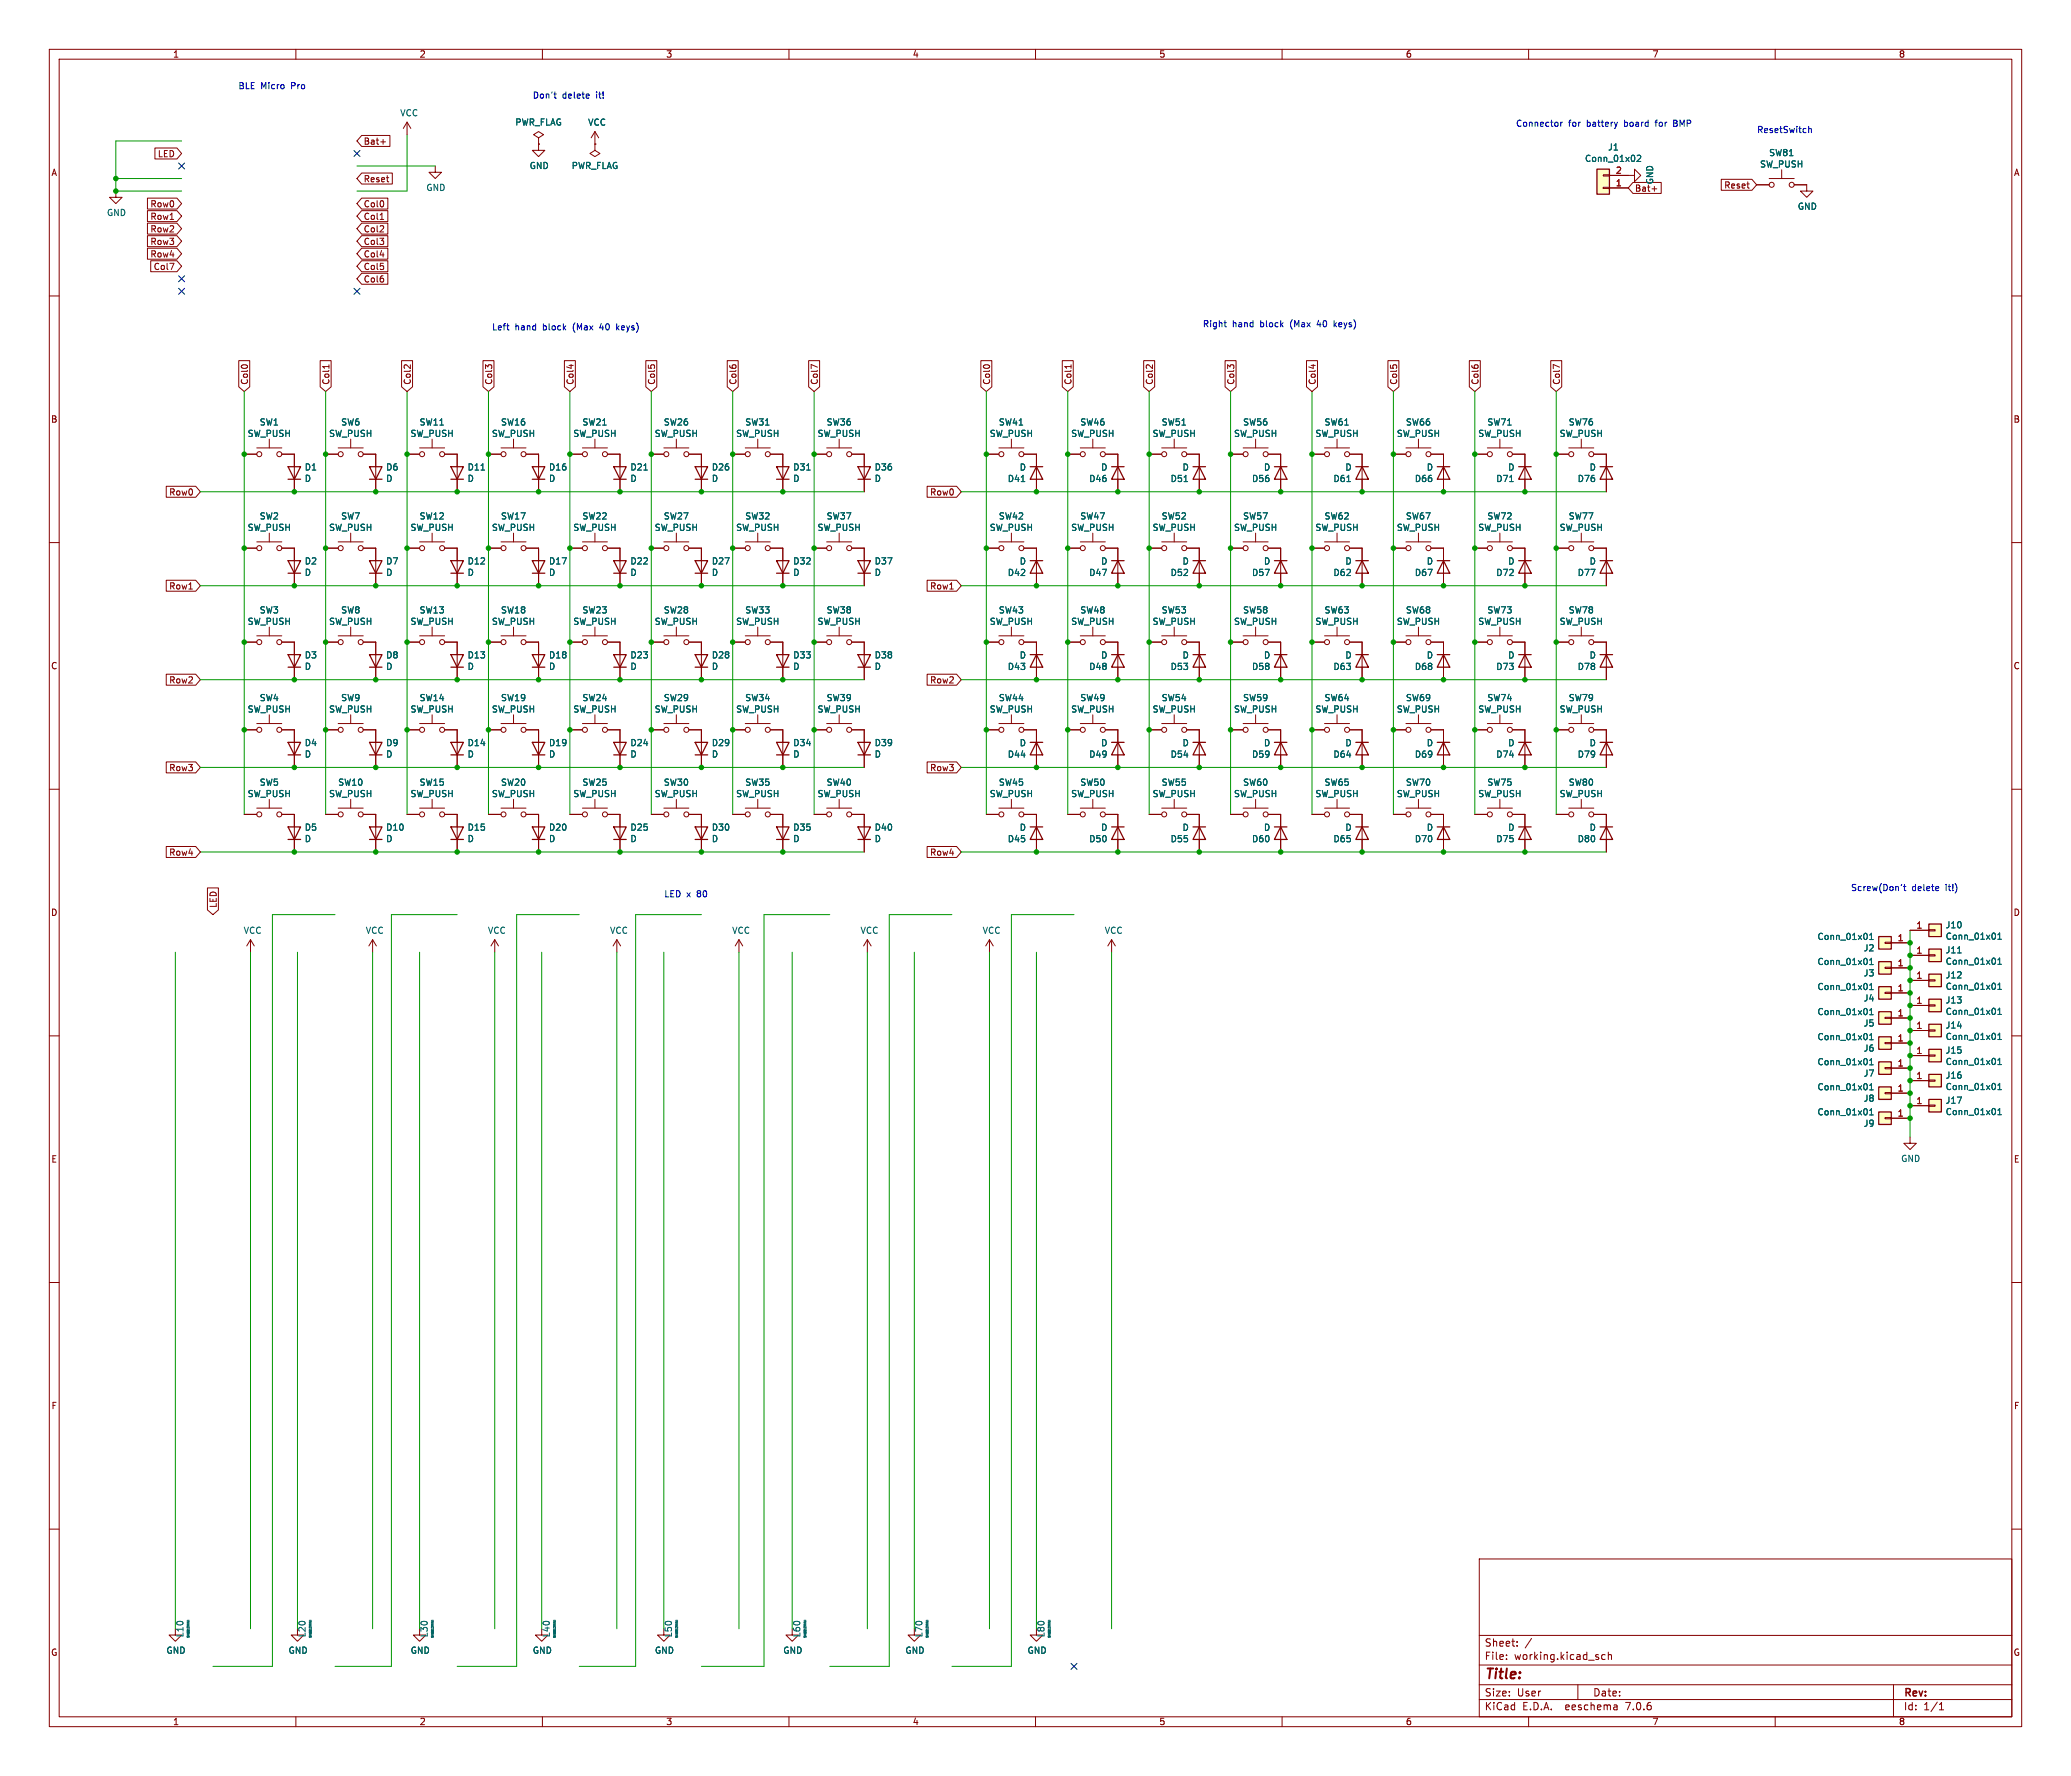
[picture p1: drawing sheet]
<svg xmlns="http://www.w3.org/2000/svg" width="420mm" height="360mm" viewBox="0 0 420 360" stroke-linecap="round" stroke-linejoin="round" font-family="sans-serif">
<defs><g id="words">
<text font-size="2.8" fill="#840000" x="301" y="340.9">Title:</text>
<g font-size="2.1" fill="#840000">
<text x="301" y="334">Sheet:</text>
<text x="301" y="336.7">File:</text>
<text x="307.1" y="336.7">working.kicad_sch</text>
<text x="301" y="346.9">KiCad</text>
<text x="301" y="344.1">Size:</text>
<text x="307.6" y="344.1">User</text>
<text x="308.7" y="346.9">E.D.A.</text>
<text x="317.6" y="346.9">eeschema</text>
<text x="323" y="344.1">Date:</text>
<text x="330" y="346.9">7.0.6</text>
<text x="386" y="344.3">Rev:</text>
<text x="386" y="346.9">Id:</text>
<text x="390.1" y="346.9">1/1</text>
</g>
<g font-size="1.8" fill="#840000">
<text x="35" y="11.9">1</text>
<text x="85" y="11.9">2</text>
<text x="135" y="11.9">3</text>
<text x="185" y="11.9">4</text>
<text x="235" y="11.9">5</text>
<text x="285" y="11.9">6</text>
<text x="335" y="11.9">7</text>
<text x="385" y="11.9">8</text>
<text x="73.7" y="29.5">Bat+</text>
<text x="10.3" y="35.9">A</text>
<text x="31.9" y="32.1">LED</text>
<text x="408.3" y="35.9">A</text>
<text x="73.7" y="37.2">Reset</text>
<text x="331.5" y="39.1">Bat+</text>
<text x="349.6" y="38.4">Reset</text>
<text x="30.4" y="42.2">Row0</text>
<text x="30.4" y="44.8">Row1</text>
<text x="30.4" y="47.3">Row2</text>
<text x="73.7" y="44.8">Col1</text>
<text x="73.7" y="47.3">Col2</text>
<text x="73.7" y="42.2">Col0</text>
<text x="30.4" y="52.4">Row4</text>
<text x="30.4" y="49.9">Row3</text>
<text x="73.7" y="49.9">Col3</text>
<text x="73.7" y="52.4">Col4</text>
<text x="31.1" y="54.9">Col7</text>
<text x="73.7" y="54.9">Col5</text>
<text x="73.7" y="57.5">Col6</text>
<text x="50.5" y="78.1" transform="rotate(-90 50.5 78.1)">Col0</text>
<text x="67" y="78.1" transform="rotate(-90 67 78.1)">Col1</text>
<text x="83.5" y="78.1" transform="rotate(-90 83.5 78.1)">Col2</text>
<text x="100" y="78.1" transform="rotate(-90 100 78.1)">Col3</text>
<text x="116.5" y="78.1" transform="rotate(-90 116.5 78.1)">Col4</text>
<text x="133" y="78.1" transform="rotate(-90 133 78.1)">Col5</text>
<text x="149.5" y="78.1" transform="rotate(-90 149.5 78.1)">Col6</text>
<text x="166.1" y="78.1" transform="rotate(-90 166.1 78.1)">Col7</text>
<text x="201" y="78.1" transform="rotate(-90 201 78.1)">Col0</text>
<text x="217.5" y="78.1" transform="rotate(-90 217.5 78.1)">Col1</text>
<text x="234" y="78.1" transform="rotate(-90 234 78.1)">Col2</text>
<text x="250.5" y="78.1" transform="rotate(-90 250.5 78.1)">Col3</text>
<text x="267" y="78.1" transform="rotate(-90 267 78.1)">Col4</text>
<text x="283.5" y="78.1" transform="rotate(-90 283.5 78.1)">Col5</text>
<text x="300" y="78.1" transform="rotate(-90 300 78.1)">Col6</text>
<text x="316.6" y="78.1" transform="rotate(-90 316.6 78.1)">Col7</text>
<text x="10.3" y="85.9">B</text>
<text x="408.2" y="85.9">B</text>
<text x="34.2" y="100.7">Row0</text>
<text x="188.5" y="100.7">Row0</text>
<text x="34.2" y="119.7">Row1</text>
<text x="188.5" y="119.7">Row1</text>
<text x="10.3" y="135.9">C</text>
<text x="408.2" y="135.9">C</text>
<text x="34.2" y="138.7">Row2</text>
<text x="188.5" y="138.7">Row2</text>
<text x="34.2" y="156.5">Row3</text>
<text x="188.5" y="156.5">Row3</text>
<text x="34.2" y="173.7">Row4</text>
<text x="188.5" y="173.7">Row4</text>
<text x="10.3" y="185.9">D</text>
<text x="44.1" y="184.1" transform="rotate(-90 44.1 184.1)">LED</text>
<text x="408.2" y="185.9">D</text>
<text x="10.3" y="235.9">E</text>
<text x="408.3" y="235.9">E</text>
<text x="10.3" y="285.9">F</text>
<text x="408.3" y="285.9">F</text>
<text x="10.3" y="335.9">G</text>
<text x="408.2" y="335.9">G</text>
<text x="35" y="349.9">1</text>
<text x="85" y="349.9">2</text>
<text x="135" y="349.9">3</text>
<text x="185" y="349.9">4</text>
<text x="235" y="349.9">5</text>
<text x="285" y="349.9">6</text>
<text x="335" y="349.9">7</text>
<text x="385" y="349.9">8</text>
</g>
<g font-size="1.8" fill="#0000c2">
<text x="48.3" y="18.2">BLE</text>
<text x="52.9" y="18.2">Micro</text>
<text x="59.1" y="18.2">Pro</text>
<text x="107.9" y="20.1">Don't</text>
<text x="114" y="20.1">delete</text>
<text x="121" y="20.1">it!</text>
<text x="307.3" y="25.8">Connector</text>
<text x="318.1" y="25.8">for</text>
<text x="321.9" y="25.8">battery</text>
<text x="329.7" y="25.8">board</text>
<text x="336.2" y="25.8">for</text>
<text x="340" y="25.8">BMP</text>
<text x="356.2" y="27.1">ResetSwitch</text>
<text x="99.7" y="67.1">Left</text>
<text x="104.4" y="67.1">hand</text>
<text x="110.2" y="67.1">block</text>
<text x="116.5" y="67.1">(Max</text>
<text x="122.1" y="67.1">40</text>
<text x="125.7" y="67.1">keys)</text>
<text x="243.8" y="66.4">Right</text>
<text x="249.9" y="66.4">hand</text>
<text x="255.7" y="66.4">block</text>
<text x="261.9" y="66.4">(Max</text>
<text x="267.6" y="66.4">40</text>
<text x="271.2" y="66.4">keys)</text>
<text x="134.6" y="182">LED x</text>
<text x="141.4" y="182">80</text>
<text x="375.3" y="180.7">Screw(Don't</text>
<text x="387.7" y="180.7">delete</text>
<text x="394.7" y="180.7">it!)</text>
</g>
<g font-size="1.8" fill="#006464">
<text x="81.1" y="23.8">VCC</text>
<text x="104.4" y="25.7">PWR_FLAG</text>
<text x="119.2" y="25.7">VCC</text>
<text x="107.3" y="34.5">GND</text>
<text x="115.8" y="34.5">PWR_FLAG</text>
<text x="321.3" y="33">Conn_01x02</text>
<text x="326" y="30.7">J1</text>
<text x="356.8" y="34.2">SW_PUSH</text>
<text x="358.7" y="31.9">SW81</text>
<text x="86.4" y="38.9">GND</text>
<text x="335.5" y="37.5" transform="rotate(-90 335.5 37.5)">GND</text>
<text x="21.6" y="44">GND</text>
<text x="364.5" y="42.7">GND</text>
<text x="50.1" y="88.8">SW_PUSH</text>
<text x="52.6" y="86.5">SW1</text>
<text x="66.6" y="88.8">SW_PUSH</text>
<text x="69.1" y="86.5">SW6</text>
<text x="83.1" y="88.8">SW_PUSH</text>
<text x="85" y="86.5">SW11</text>
<text x="99.7" y="88.8">SW_PUSH</text>
<text x="101.5" y="86.5">SW16</text>
<text x="116.2" y="88.8">SW_PUSH</text>
<text x="118" y="86.5">SW21</text>
<text x="132.7" y="88.8">SW_PUSH</text>
<text x="134.5" y="86.5">SW26</text>
<text x="149.2" y="88.8">SW_PUSH</text>
<text x="151" y="86.5">SW31</text>
<text x="165.7" y="88.8">SW_PUSH</text>
<text x="167.5" y="86.5">SW36</text>
<text x="200.6" y="88.8">SW_PUSH</text>
<text x="202.5" y="86.5">SW41</text>
<text x="217.1" y="88.8">SW_PUSH</text>
<text x="219" y="86.5">SW46</text>
<text x="233.6" y="88.8">SW_PUSH</text>
<text x="235.5" y="86.5">SW51</text>
<text x="250.1" y="88.8">SW_PUSH</text>
<text x="252" y="86.5">SW56</text>
<text x="266.7" y="88.8">SW_PUSH</text>
<text x="268.5" y="86.5">SW61</text>
<text x="283.2" y="88.8">SW_PUSH</text>
<text x="285" y="86.5">SW66</text>
<text x="299.7" y="88.8">SW_PUSH</text>
<text x="301.5" y="86.5">SW71</text>
<text x="316.2" y="88.8">SW_PUSH</text>
<text x="318" y="86.5">SW76</text>
<text x="61.7" y="95.6">D1</text>
<text x="78.2" y="95.6">D6</text>
<text x="94.7" y="95.6">D11</text>
<text x="111.2" y="95.6">D16</text>
<text x="127.7" y="95.6">D21</text>
<text x="144.3" y="95.6">D26</text>
<text x="160.8" y="95.6">D31</text>
<text x="177.3" y="95.6">D36</text>
<text x="206.7" y="95.6">D</text>
<text x="223.2" y="95.6">D</text>
<text x="239.7" y="95.6">D</text>
<text x="256.2" y="95.6">D</text>
<text x="272.7" y="95.6">D</text>
<text x="289.2" y="95.6">D</text>
<text x="305.8" y="95.6">D</text>
<text x="322.3" y="95.6">D</text>
<text x="61.7" y="97.9">D</text>
<text x="78.2" y="97.9">D</text>
<text x="94.7" y="97.9">D</text>
<text x="111.2" y="97.9">D</text>
<text x="127.7" y="97.9">D</text>
<text x="144.3" y="97.9">D</text>
<text x="160.8" y="97.9">D</text>
<text x="177.3" y="97.9">D</text>
<text x="204.3" y="97.9">D41</text>
<text x="220.8" y="97.9">D46</text>
<text x="237.3" y="97.9">D51</text>
<text x="253.8" y="97.9">D56</text>
<text x="270.3" y="97.9">D61</text>
<text x="286.8" y="97.9">D66</text>
<text x="303.3" y="97.9">D71</text>
<text x="319.8" y="97.9">D76</text>
<text x="50.1" y="107.8">SW_PUSH</text>
<text x="52.6" y="105.5">SW2</text>
<text x="66.6" y="107.8">SW_PUSH</text>
<text x="69.1" y="105.5">SW7</text>
<text x="83.1" y="107.8">SW_PUSH</text>
<text x="85" y="105.5">SW12</text>
<text x="99.7" y="107.8">SW_PUSH</text>
<text x="101.5" y="105.5">SW17</text>
<text x="116.2" y="107.8">SW_PUSH</text>
<text x="118" y="105.5">SW22</text>
<text x="132.7" y="107.8">SW_PUSH</text>
<text x="134.5" y="105.5">SW27</text>
<text x="149.2" y="107.8">SW_PUSH</text>
<text x="151" y="105.5">SW32</text>
<text x="165.7" y="107.8">SW_PUSH</text>
<text x="167.5" y="105.5">SW37</text>
<text x="200.6" y="107.8">SW_PUSH</text>
<text x="202.5" y="105.5">SW42</text>
<text x="217.1" y="107.8">SW_PUSH</text>
<text x="219" y="105.5">SW47</text>
<text x="233.6" y="107.8">SW_PUSH</text>
<text x="235.5" y="105.5">SW52</text>
<text x="250.1" y="107.8">SW_PUSH</text>
<text x="252" y="105.5">SW57</text>
<text x="266.7" y="107.8">SW_PUSH</text>
<text x="268.5" y="105.5">SW62</text>
<text x="283.2" y="107.8">SW_PUSH</text>
<text x="285" y="105.5">SW67</text>
<text x="299.7" y="107.8">SW_PUSH</text>
<text x="301.5" y="105.5">SW72</text>
<text x="316.2" y="107.8">SW_PUSH</text>
<text x="318" y="105.5">SW77</text>
<text x="61.7" y="114.6">D2</text>
<text x="61.7" y="116.9">D</text>
<text x="78.2" y="114.6">D7</text>
<text x="78.2" y="116.9">D</text>
<text x="94.7" y="114.6">D12</text>
<text x="94.7" y="116.9">D</text>
<text x="111.2" y="114.6">D17</text>
<text x="111.2" y="116.9">D</text>
<text x="127.7" y="114.6">D22</text>
<text x="127.7" y="116.9">D</text>
<text x="144.3" y="114.6">D27</text>
<text x="144.3" y="116.9">D</text>
<text x="160.8" y="114.6">D32</text>
<text x="160.8" y="116.9">D</text>
<text x="177.3" y="114.6">D37</text>
<text x="177.3" y="116.9">D</text>
<text x="204.3" y="117">D42</text>
<text x="206.7" y="114.7">D</text>
<text x="220.8" y="117">D47</text>
<text x="223.2" y="114.7">D</text>
<text x="237.3" y="117">D52</text>
<text x="239.7" y="114.7">D</text>
<text x="253.8" y="117">D57</text>
<text x="256.2" y="114.7">D</text>
<text x="270.3" y="117">D62</text>
<text x="272.7" y="114.7">D</text>
<text x="286.8" y="117">D67</text>
<text x="289.2" y="114.7">D</text>
<text x="303.3" y="117">D72</text>
<text x="305.8" y="114.7">D</text>
<text x="319.8" y="117">D77</text>
<text x="322.3" y="114.7">D</text>
<text x="52.6" y="124.6">SW3</text>
<text x="69.1" y="124.6">SW8</text>
<text x="85" y="124.6">SW13</text>
<text x="101.5" y="124.6">SW18</text>
<text x="118" y="124.6">SW23</text>
<text x="134.5" y="124.6">SW28</text>
<text x="151" y="124.6">SW33</text>
<text x="167.5" y="124.6">SW38</text>
<text x="202.5" y="124.6">SW43</text>
<text x="219" y="124.6">SW48</text>
<text x="235.5" y="124.6">SW53</text>
<text x="252" y="124.6">SW58</text>
<text x="268.5" y="124.6">SW63</text>
<text x="285" y="124.6">SW68</text>
<text x="301.5" y="124.6">SW73</text>
<text x="318" y="124.6">SW78</text>
<text x="50.1" y="126.9">SW_PUSH</text>
<text x="66.6" y="126.9">SW_PUSH</text>
<text x="83.1" y="126.9">SW_PUSH</text>
<text x="99.7" y="126.9">SW_PUSH</text>
<text x="116.2" y="126.9">SW_PUSH</text>
<text x="132.7" y="126.9">SW_PUSH</text>
<text x="149.2" y="126.9">SW_PUSH</text>
<text x="165.7" y="126.9">SW_PUSH</text>
<text x="200.6" y="126.9">SW_PUSH</text>
<text x="217.1" y="126.9">SW_PUSH</text>
<text x="233.6" y="126.9">SW_PUSH</text>
<text x="250.1" y="126.9">SW_PUSH</text>
<text x="266.7" y="126.9">SW_PUSH</text>
<text x="283.2" y="126.9">SW_PUSH</text>
<text x="299.7" y="126.9">SW_PUSH</text>
<text x="316.2" y="126.9">SW_PUSH</text>
<text x="61.7" y="133.7">D3</text>
<text x="61.7" y="136">D</text>
<text x="78.2" y="133.7">D8</text>
<text x="78.2" y="136">D</text>
<text x="94.7" y="133.7">D13</text>
<text x="94.7" y="136">D</text>
<text x="111.2" y="133.7">D18</text>
<text x="111.2" y="136">D</text>
<text x="127.7" y="133.7">D23</text>
<text x="127.7" y="136">D</text>
<text x="144.3" y="133.7">D28</text>
<text x="144.3" y="136">D</text>
<text x="160.8" y="133.7">D33</text>
<text x="160.8" y="136">D</text>
<text x="177.3" y="133.7">D38</text>
<text x="177.3" y="136">D</text>
<text x="204.3" y="136">D43</text>
<text x="206.7" y="133.7">D</text>
<text x="220.8" y="136">D48</text>
<text x="223.2" y="133.7">D</text>
<text x="237.3" y="136">D53</text>
<text x="239.7" y="133.7">D</text>
<text x="253.8" y="136">D58</text>
<text x="256.2" y="133.7">D</text>
<text x="270.3" y="136">D63</text>
<text x="272.7" y="133.7">D</text>
<text x="286.8" y="136">D68</text>
<text x="289.2" y="133.7">D</text>
<text x="303.3" y="136">D73</text>
<text x="305.8" y="133.7">D</text>
<text x="319.8" y="136">D78</text>
<text x="322.3" y="133.7">D</text>
<text x="52.6" y="142.3">SW4</text>
<text x="69.1" y="142.3">SW9</text>
<text x="85" y="142.3">SW14</text>
<text x="101.5" y="142.3">SW19</text>
<text x="118" y="142.3">SW24</text>
<text x="134.5" y="142.3">SW29</text>
<text x="151" y="142.3">SW34</text>
<text x="167.5" y="142.3">SW39</text>
<text x="202.5" y="142.3">SW44</text>
<text x="219" y="142.3">SW49</text>
<text x="235.5" y="142.3">SW54</text>
<text x="252" y="142.3">SW59</text>
<text x="268.5" y="142.3">SW64</text>
<text x="285" y="142.3">SW69</text>
<text x="301.5" y="142.3">SW74</text>
<text x="318" y="142.3">SW79</text>
<text x="50.1" y="144.7">SW_PUSH</text>
<text x="66.6" y="144.7">SW_PUSH</text>
<text x="83.1" y="144.7">SW_PUSH</text>
<text x="99.7" y="144.7">SW_PUSH</text>
<text x="116.2" y="144.7">SW_PUSH</text>
<text x="132.7" y="144.7">SW_PUSH</text>
<text x="149.2" y="144.7">SW_PUSH</text>
<text x="165.7" y="144.7">SW_PUSH</text>
<text x="200.6" y="144.7">SW_PUSH</text>
<text x="217.1" y="144.7">SW_PUSH</text>
<text x="233.6" y="144.7">SW_PUSH</text>
<text x="250.1" y="144.7">SW_PUSH</text>
<text x="266.7" y="144.7">SW_PUSH</text>
<text x="283.2" y="144.7">SW_PUSH</text>
<text x="299.7" y="144.7">SW_PUSH</text>
<text x="316.2" y="144.7">SW_PUSH</text>
<text x="61.7" y="151.5">D4</text>
<text x="61.7" y="153.8">D</text>
<text x="78.2" y="151.5">D9</text>
<text x="78.2" y="153.8">D</text>
<text x="94.7" y="151.5">D14</text>
<text x="94.7" y="153.8">D</text>
<text x="111.2" y="151.5">D19</text>
<text x="111.2" y="153.8">D</text>
<text x="127.7" y="151.5">D24</text>
<text x="127.7" y="153.8">D</text>
<text x="144.3" y="151.5">D29</text>
<text x="144.3" y="153.8">D</text>
<text x="160.8" y="151.5">D34</text>
<text x="160.8" y="153.8">D</text>
<text x="177.3" y="151.5">D39</text>
<text x="177.3" y="153.8">D</text>
<text x="204.3" y="153.8">D44</text>
<text x="206.7" y="151.5">D</text>
<text x="220.8" y="153.8">D49</text>
<text x="223.2" y="151.5">D</text>
<text x="237.3" y="153.8">D54</text>
<text x="239.7" y="151.5">D</text>
<text x="253.8" y="153.8">D59</text>
<text x="256.2" y="151.5">D</text>
<text x="270.3" y="153.8">D64</text>
<text x="272.7" y="151.5">D</text>
<text x="286.8" y="153.8">D69</text>
<text x="289.2" y="151.5">D</text>
<text x="303.3" y="153.8">D74</text>
<text x="305.8" y="151.5">D</text>
<text x="319.8" y="153.8">D79</text>
<text x="322.3" y="151.5">D</text>
<text x="50.1" y="161.8">SW_PUSH</text>
<text x="52.6" y="159.5">SW5</text>
<text x="66.6" y="161.8">SW_PUSH</text>
<text x="68.5" y="159.5">SW10</text>
<text x="83.1" y="161.8">SW_PUSH</text>
<text x="85" y="159.5">SW15</text>
<text x="99.7" y="161.8">SW_PUSH</text>
<text x="101.5" y="159.5">SW20</text>
<text x="116.2" y="161.8">SW_PUSH</text>
<text x="118" y="159.5">SW25</text>
<text x="132.7" y="161.8">SW_PUSH</text>
<text x="134.5" y="159.5">SW30</text>
<text x="149.2" y="161.8">SW_PUSH</text>
<text x="151" y="159.5">SW35</text>
<text x="165.7" y="161.8">SW_PUSH</text>
<text x="167.5" y="159.5">SW40</text>
<text x="200.6" y="161.8">SW_PUSH</text>
<text x="202.5" y="159.5">SW45</text>
<text x="217.1" y="161.8">SW_PUSH</text>
<text x="219" y="159.5">SW50</text>
<text x="233.6" y="161.8">SW_PUSH</text>
<text x="235.5" y="159.5">SW55</text>
<text x="250.1" y="161.8">SW_PUSH</text>
<text x="252" y="159.5">SW60</text>
<text x="266.7" y="161.8">SW_PUSH</text>
<text x="268.5" y="159.5">SW65</text>
<text x="283.2" y="161.8">SW_PUSH</text>
<text x="285" y="159.5">SW70</text>
<text x="299.7" y="161.8">SW_PUSH</text>
<text x="301.5" y="159.5">SW75</text>
<text x="316.2" y="161.8">SW_PUSH</text>
<text x="318" y="159.5">SW80</text>
<text x="61.7" y="168.6">D5</text>
<text x="61.7" y="170.9">D</text>
<text x="78.2" y="168.6">D10</text>
<text x="78.2" y="170.9">D</text>
<text x="94.7" y="168.6">D15</text>
<text x="94.7" y="170.9">D</text>
<text x="111.2" y="168.6">D20</text>
<text x="111.2" y="170.9">D</text>
<text x="127.7" y="168.6">D25</text>
<text x="127.7" y="170.9">D</text>
<text x="144.3" y="168.6">D30</text>
<text x="144.3" y="170.9">D</text>
<text x="160.8" y="168.6">D35</text>
<text x="160.8" y="170.9">D</text>
<text x="177.3" y="168.6">D40</text>
<text x="177.3" y="170.9">D</text>
<text x="204.3" y="170.9">D45</text>
<text x="206.7" y="168.6">D</text>
<text x="220.8" y="170.9">D50</text>
<text x="223.2" y="168.6">D</text>
<text x="237.3" y="170.9">D55</text>
<text x="239.7" y="168.6">D</text>
<text x="253.8" y="170.9">D60</text>
<text x="256.2" y="168.6">D</text>
<text x="270.3" y="170.9">D65</text>
<text x="272.7" y="168.6">D</text>
<text x="286.8" y="170.9">D70</text>
<text x="289.2" y="168.6">D</text>
<text x="303.3" y="170.9">D75</text>
<text x="305.8" y="168.6">D</text>
<text x="319.8" y="170.9">D80</text>
<text x="322.3" y="168.6">D</text>
<text x="49.3" y="189.5">VCC</text>
<text x="74.1" y="189.5">VCC</text>
<text x="98.8" y="189.5">VCC</text>
<text x="123.6" y="189.5">VCC</text>
<text x="148.4" y="189.5">VCC</text>
<text x="174.4" y="189.5">VCC</text>
<text x="199.2" y="189.5">VCC</text>
<text x="223.9" y="189.5">VCC</text>
<text x="368.5" y="190.8">Conn_01x01</text>
<text x="394.5" y="188.4">J10</text>
<text x="394.5" y="190.7">Conn_01x01</text>
<text x="368.5" y="195.8">Conn_01x01</text>
<text x="377.8" y="193.1">J2</text>
<text x="394.5" y="193.5">J11</text>
<text x="394.5" y="195.8">Conn_01x01</text>
<text x="368.5" y="200.9">Conn_01x01</text>
<text x="377.8" y="198.1">J3</text>
<text x="377.8" y="203.2">J4</text>
<text x="394.5" y="198.6">J12</text>
<text x="394.5" y="200.9">Conn_01x01</text>
<text x="394.5" y="203.6">J13</text>
<text x="368.5" y="206">Conn_01x01</text>
<text x="377.8" y="208.3">J5</text>
<text x="394.5" y="208.7">J14</text>
<text x="394.5" y="205.9">Conn_01x01</text>
<text x="368.5" y="211.1">Conn_01x01</text>
<text x="377.8" y="213.4">J6</text>
<text x="394.5" y="213.8">J15</text>
<text x="394.5" y="211">Conn_01x01</text>
<text x="368.5" y="221.2">Conn_01x01</text>
<text x="368.5" y="216.2">Conn_01x01</text>
<text x="377.8" y="218.5">J7</text>
<text x="394.5" y="216.1">Conn_01x01</text>
<text x="394.5" y="218.9">J16</text>
<text x="394.5" y="221.2">Conn_01x01</text>
<text x="368.5" y="226.3">Conn_01x01</text>
<text x="377.8" y="223.5">J8</text>
<text x="394.5" y="224">J17</text>
<text x="394.5" y="226.3">Conn_01x01</text>
<text x="377.8" y="228.6">J9</text>
<text x="385.4" y="235.8">GND</text>
<text x="33.7" y="335.5">GND</text>
<text x="37.4" y="332.1" transform="rotate(-90 37.4 332.1)">L10</text>
<text x="58.4" y="335.5">GND</text>
<text x="62.2" y="332.1" transform="rotate(-90 62.2 332.1)">L20</text>
<text x="83.2" y="335.5">GND</text>
<text x="86.9" y="332.1" transform="rotate(-90 86.9 332.1)">L30</text>
<text x="107.9" y="335.5">GND</text>
<text x="111.7" y="332.1" transform="rotate(-90 111.7 332.1)">L40</text>
<text x="132.7" y="335.5">GND</text>
<text x="136.5" y="332.1" transform="rotate(-90 136.5 332.1)">L50</text>
<text x="158.7" y="335.5">GND</text>
<text x="162.5" y="332.1" transform="rotate(-90 162.5 332.1)">L60</text>
<text x="183.5" y="335.5">GND</text>
<text x="187.3" y="332.1" transform="rotate(-90 187.3 332.1)">L70</text>
<text x="208.3" y="335.5">GND</text>
<text x="212" y="332.1" transform="rotate(-90 212 332.1)">L80</text>
</g>
<g font-size="1.8" fill="#a90000">
<text x="327.6" y="35.3">2</text>
<text x="327.6" y="37.8">1</text>
<text x="384.7" y="190.9">1</text>
<text x="388.5" y="188.3">1</text>
<text x="384.7" y="196">1</text>
<text x="388.5" y="193.4">1</text>
<text x="384.7" y="201">1</text>
<text x="388.5" y="198.5">1</text>
<text x="388.5" y="203.6">1</text>
<text x="384.7" y="206.1">1</text>
<text x="388.5" y="208.7">1</text>
<text x="384.7" y="211.2">1</text>
<text x="388.5" y="213.7">1</text>
<text x="384.7" y="221.4">1</text>
<text x="384.7" y="216.3">1</text>
<text x="388.5" y="218.8">1</text>
<text x="384.7" y="226.4">1</text>
<text x="388.5" y="223.9">1</text>
</g>
<g font-size=".6" fill="#006464">
<text x="38.5" y="332.1" transform="rotate(-90 38.5 332.1)">SK6812MINI</text>
<text x="63.3" y="332.1" transform="rotate(-90 63.3 332.1)">SK6812MINI</text>
<text x="88.1" y="332.1" transform="rotate(-90 88.1 332.1)">SK6812MINI</text>
<text x="112.8" y="332.1" transform="rotate(-90 112.8 332.1)">SK6812MINI</text>
<text x="137.6" y="332.1" transform="rotate(-90 137.6 332.1)">SK6812MINI</text>
<text x="163.6" y="332.1" transform="rotate(-90 163.6 332.1)">SK6812MINI</text>
<text x="188.4" y="332.1" transform="rotate(-90 188.4 332.1)">SK6812MINI</text>
<text x="213.2" y="332.1" transform="rotate(-90 213.2 332.1)">SK6812MINI</text>
</g>
</g></defs>
<g fill="none" stroke="#840000" stroke-width=".2">
<path d="M10 10h400v340h-400zM12 12h396v336h-396zM60 10v2M110 10v2M160 10v2M210 10v2M260 10v2M310 10v2M360 10v2M23.5 38.7v1.3h1.3l-1.3 1.3-1.3-1.3h1.3M31.4 30h4.5l.9 1.1-.9 1.1h-4.5zM73.3 35.1h6.3v2.2h-6.3l-.9-1.1z"/>
<path d="M73.3 27.5h5.8v2.2h-5.8l-.9-1.1zM77.2 28.8h1M82.5 24.8l-.7 1.2M82.5 24.8v2.5M82.5 24.8l.8 1.2M88.3 33.7v1.2h1.2l-1.2 1.3-1.3-1.3h1.3M109.2 29.2v1.3h1.3l-1.3 1.2-1.3-1.2h1.3M109.2 27.9l1-.6-1-.6-1 .6 1 .6v1.3M109.2 29.2h.1M120.6 29.2v1.3l1.1 .6-1.1 .6-1-.6 1-.6M120.6 29.2h.1M120.6 26.7l-.7 1.2"/>
<path d="M120.6 26.7v2.5M120.6 26.7l.8 1.2M325.1 35.4h1.3v.3h-1.3zM325.1 38h1.3v.2h-1.3zM326.4 35.6h5.1v-1.3l1.2 1.3-1.2 1.2v-1.2M326.4 38.1h3.8M331.2 37h5.7v2.2h-5.7l-1-1.1zM335 38.3h1M349.1 36.4h6.2l.9 1.1-.9 1.1h-6.2zM356.2 37.5h2.6M358.8 36.2h5.1M361.3 34.4v1.8"/>
<path d="M363.9 37.5h2.5v1.2h1.3l-1.3 1.3-1.3-1.3h1.3M10 60h2M29.9 50.3h6l.9 1.1-.9 1.1h-6zM29.9 40.2h6l.9 1.1-.9 1.1h-6zM29.9 42.7h6l.9 1.1-.9 1.1h-6zM29.9 45.2h6l.9 1.2-.9 1.1h-6zM29.9 47.8h6l.9 1.1-.9 1.1h-6zM30.6 52.9h5.3l.9 1.1-.9 1.1h-5.3zM34.4 53.4h.9l-.6 1.2M34.5 44.5h.7M73.3 42.7h5.4v2.2h-5.4l-.9-1.1zM73.3 52.9h5.4v2.2h-5.4l-.9-1.1z"/>
<path d="M73.3 47.8h5.4v2.2h-5.4l-.9-1.1zM73.3 55.4h5.4v2.2h-5.4l-.9-1.1zM73.3 45.2h5.4v2.3h-5.4l-.9-1.1zM73.3 50.3h5.4v2.2h-5.4l-.9-1.1zM73.3 40.2h5.4v2.2h-5.4l-.9-1.1zM77.1 44.5h.7M77.1 51.7h.8M408 60h2M48.4 73.1h2.2v5.3l-1.1 1-1.1-1zM64.9 73.1h2.3v5.3l-1.2 1-1.1-1zM66.7 74v.7M81.4 73.1h2.3v5.3l-1.2 1-1.1-1z"/>
<path d="M97.9 73.1h2.3v5.3l-1.1 1-1.2-1zM114.5 73.1h2.2v5.3l-1.1 1-1.1-1zM115.8 73.9v.8M131 73.1h2.2v5.3l-1.1 1-1.1-1zM147.5 73.1h2.2v5.3l-1.1 1-1.1-1zM164 73.1h2.2v5.3l-1.1 1-1.1-1zM165.8 74.4l-1.3-.5v.8M198.9 73.1h2.2v5.3l-1.1 1-1.1-1zM215.4 73.1h2.2v5.3l-1.1 1-1.1-1zM217.2 74v.7M231.9 73.1h2.3v5.3l-1.2 1-1.1-1zM248.4 73.1h2.3v5.3l-1.1 1-1.2-1z"/>
<path d="M265 73.1h2.2v5.3l-1.1 1-1.1-1zM266.3 73.9v.8M281.5 73.1h2.2v5.3l-1.1 1-1.1-1zM298 73.1h2.2v5.3l-1.1 1-1.1-1zM314.5 73.1h2.2v5.3l-1.1 1-1.1-1zM316.3 74.4l-1.3-.5v.8M33.7 98.6h6l.9 1.1-.9 1.1h-6zM49.5 92.1h2.6M52.1 90.8h5M54.6 89v1.8M57.1 92.1h2.6v7.6M66 92.1h2.6"/>
<path d="M68.6 90.8h5.1M71.1 89v1.8M73.7 92.1h2.5v7.6M82.5 92.1h2.6M85.1 90.8h5.1M87.6 89v1.8M90.2 92.1h2.5v7.6M99.1 92.1h2.5M101.6 90.8h5.1M104.1 89v1.8M106.7 92.1h2.5v7.6M115.6 92.1h2.5"/>
<path d="M118.1 90.8h5.1M120.6 89v1.8M123.2 92.1h2.5v7.6M132.1 92.1h2.5M134.6 90.8h5.1M137.2 89v1.8M139.7 92.1h2.5v7.6M148.6 92.1h2.5M151.1 90.8h5.1M153.7 89v1.8M156.2 92.1h2.5v7.6M165.1 92.1h2.5"/>
<path d="M167.6 90.8h5.1M170.2 89v1.8M172.7 92.1h2.6v7.6M188 98.6h6l.9 1.1-.9 1.1h-6zM200 92.1h2.6M202.6 90.8h5M205.1 89v1.8M207.6 92.1h2.6v7.6M216.5 92.1h2.6M219.1 90.8h5.1M221.6 89v1.8M224.2 92.1h2.5v7.6"/>
<path d="M233 92.1h2.6M235.6 90.8h5.1M238.1 89v1.8M240.7 92.1h2.5v7.6M249.6 92.1h2.5M252.1 90.8h5.1M254.6 89v1.8M257.2 92.1h2.5v7.6M266.1 92.1h2.5M268.6 90.8h5.1M271.1 89v1.8M273.7 92.1h2.5v7.6"/>
<path d="M282.6 92.1h2.5M285.1 90.8h5.1M287.7 89v1.8M290.2 92.1h2.5v7.6M299.1 92.1h2.5M301.6 90.8h5.1M304.2 89v1.8M306.7 92.1h2.5v7.6M315.6 92.1h2.5M318.1 90.8h5.1M320.7 89v1.8M323.2 92.1h2.6v7.6"/>
<path d="M10 110h2M33.7 117.6h6l.9 1.1-.9 1.2h-6zM38.3 119.4h.7M49.5 111.1h2.6M52.1 109.9h5M54.6 108.1v1.8M57.1 111.1h2.6v7.6M66 111.1h2.6M68.6 109.9h5.1M71.1 108.1v1.8M73.7 111.1h2.5v7.6M82.5 111.1h2.6"/>
<path d="M85.1 109.9h5.1M87.6 108.1v1.8M90.2 111.1h2.5v7.6M99.1 111.1h2.5M101.6 109.9h5.1M104.1 108.1v1.8M106.7 111.1h2.5v7.6M115.6 111.1h2.5M118.1 109.9h5.1M120.6 108.1v1.8M123.2 111.1h2.5v7.6M132.1 111.1h2.5"/>
<path d="M134.6 109.9h5.1M137.2 108.1v1.8M139.7 111.1h2.5v7.6M148.6 111.1h2.5M151.1 109.9h5.1M153.7 108.1v1.8M156.2 111.1h2.5v7.6M165.1 111.1h2.5M167.6 109.9h5.1M170.2 108.1v1.8M172.7 111.1h2.6v7.6M188 117.6h6l.9 1.1-.9 1.2h-6z"/>
<path d="M192.6 119.4h.7M200 111.1h2.6M202.6 109.9h5M205.1 108.1v1.8M207.6 111.1h2.6v7.6M216.5 111.1h2.6M219.1 109.9h5.1M221.6 108.1v1.8M224.2 111.1h2.5v7.6M233 111.1h2.6M235.6 109.9h5.1M238.1 108.1v1.8"/>
<path d="M240.7 111.1h2.5v7.6M249.6 111.1h2.5M252.1 109.9h5.1M254.6 108.1v1.8M257.2 111.1h2.5v7.6M266.1 111.1h2.5M268.6 109.9h5.1M271.1 108.1v1.8M273.7 111.1h2.5v7.6M282.6 111.1h2.5M285.1 109.9h5.1M287.7 108.1v1.8"/>
<path d="M290.2 111.1h2.5v7.6M299.1 111.1h2.5M301.6 109.9h5.1M304.2 108.1v1.8M306.7 111.1h2.5v7.6M315.6 111.1h2.5M318.1 109.9h5.1M320.7 108.1v1.8M323.2 111.1h2.6v7.6M408 110h2M33.7 136.7h6l.9 1.1-.9 1.1h-6zM49.5 130.2h2.6"/>
<path d="M52.1 128.9h5M54.6 127.1v1.8M57.1 130.2h2.6v7.6M66 130.2h2.6M68.6 128.9h5.1M71.1 127.1v1.8M73.7 130.2h2.5v7.6M82.5 130.2h2.6M85.1 128.9h5.1M87.6 127.1v1.8M90.2 130.2h2.5v7.6M99.1 130.2h2.5"/>
<path d="M101.6 128.9h5.1M104.1 127.1v1.8M106.7 130.2h2.5v7.6M115.6 130.2h2.5M118.1 128.9h5.1M120.6 127.1v1.8M123.2 130.2h2.5v7.6M132.1 130.2h2.5M134.6 128.9h5.1M137.2 127.1v1.8M139.7 130.2h2.5v7.6M148.6 130.2h2.5"/>
<path d="M151.1 128.9h5.1M153.7 127.1v1.8M156.2 130.2h2.5v7.6M165.1 130.2h2.5M167.6 128.9h5.1M170.2 127.1v1.8M172.7 130.2h2.6v7.6M188 136.7h6l.9 1.1-.9 1.1h-6zM200 130.2h2.6M202.6 128.9h5M205.1 127.1v1.8M207.6 130.2h2.6v7.6"/>
<path d="M216.5 130.2h2.6M219.1 128.9h5.1M221.6 127.1v1.8M224.2 130.2h2.5v7.6M233 130.2h2.6M235.6 128.9h5.1M238.1 127.1v1.8M240.7 130.2h2.5v7.6M249.6 130.2h2.5M252.1 128.9h5.1M254.6 127.1v1.8M257.2 130.2h2.5v7.6"/>
<path d="M266.1 130.2h2.5M268.6 128.9h5.1M271.1 127.1v1.8M273.7 130.2h2.5v7.6M282.6 130.2h2.5M285.1 128.9h5.1M287.7 127.1v1.8M290.2 130.2h2.5v7.6M299.1 130.2h2.5M301.6 128.9h5.1M304.2 127.1v1.8M306.7 130.2h2.5v7.6"/>
<path d="M315.6 130.2h2.5M318.1 128.9h5.1M320.7 127.1v1.8M323.2 130.2h2.6v7.6M10 160h2M33.7 154.5h6l.9 1.1-.9 1.1h-6zM49.5 148h2.6M52.1 146.7h5M54.6 144.9v1.8M57.1 148h2.6v7.6M66 148h2.6M68.6 146.7h5.1"/>
<path d="M71.1 144.9v1.8M73.7 148h2.5v7.6M82.5 148h2.6M85.1 146.7h5.1M87.6 144.9v1.8M90.2 148h2.5v7.6M99.1 148h2.5M101.6 146.7h5.1M104.1 144.9v1.8M106.7 148h2.5v7.6M115.6 148h2.5M118.1 146.7h5.1"/>
<path d="M120.6 144.9v1.8M123.2 148h2.5v7.6M132.1 148h2.5M134.6 146.7h5.1M137.2 144.9v1.8M139.7 148h2.5v7.6M148.6 148h2.5M151.1 146.7h5.1M153.7 144.9v1.8M156.2 148h2.5v7.6M165.1 148h2.5M167.6 146.7h5.1"/>
<path d="M170.2 144.9v1.8M172.7 148h2.6v7.6M188 154.5h6l.9 1.1-.9 1.1h-6zM200 148h2.6M202.6 146.7h5M205.1 144.9v1.8M207.6 148h2.6v7.6M216.5 148h2.6M219.1 146.7h5.1M221.6 144.9v1.8M224.2 148h2.5v7.6M233 148h2.6"/>
<path d="M235.6 146.7h5.1M238.1 144.9v1.8M240.7 148h2.5v7.6M249.6 148h2.5M252.1 146.7h5.1M254.6 144.9v1.8M257.2 148h2.5v7.6M266.1 148h2.5M268.6 146.7h5.1M271.1 144.9v1.8M273.7 148h2.5v7.6M282.6 148h2.5"/>
<path d="M285.1 146.7h5.1M287.7 144.9v1.8M290.2 148h2.5v7.6M299.1 148h2.5M301.6 146.7h5.1M304.2 144.9v1.8M306.7 148h2.5v7.6M315.6 148h2.5M318.1 146.7h5.1M320.7 144.9v1.8M323.2 148h2.6v7.6M408 160h2"/>
<path d="M33.7 171.6h6l.9 1.1-.9 1.1h-6zM49.5 165.1h2.6M52.1 163.8h5M54.6 162.1v1.7M57.1 165.1h2.6v7.6M66 165.1h2.6M68.6 163.8h5.1M71.1 162.1v1.7M73.7 165.1h2.5v7.6M82.5 165.1h2.6M85.1 163.8h5.1M87.6 162.1v1.7"/>
<path d="M90.2 165.1h2.5v7.6M99.1 165.1h2.5M101.6 163.8h5.1M104.1 162.1v1.7M106.7 165.1h2.5v7.6M115.6 165.1h2.5M118.1 163.8h5.1M120.6 162.1v1.7M123.2 165.1h2.5v7.6M132.1 165.1h2.5M134.6 163.8h5.1M137.2 162.1v1.7"/>
<path d="M139.7 165.1h2.5v7.6M148.6 165.1h2.5M151.1 163.8h5.1M153.7 162.1v1.7M156.2 165.1h2.5v7.6M165.1 165.1h2.5M167.6 163.8h5.1M170.2 162.1v1.7M172.7 165.1h2.6v7.6M188 171.6h6l.9 1.1-.9 1.1h-6zM200 165.1h2.6M202.6 163.8h5"/>
<path d="M205.1 162.1v1.7M207.6 165.1h2.6v7.6M216.5 165.1h2.6M219.1 163.8h5.1M221.6 162.1v1.7M224.2 165.1h2.5v7.6M233 165.1h2.6M235.6 163.8h5.1M238.1 162.1v1.7M240.7 165.1h2.5v7.6M249.6 165.1h2.5M252.1 163.8h5.1"/>
<path d="M254.6 162.1v1.7M257.2 165.1h2.5v7.6M266.1 165.1h2.5M268.6 163.8h5.1M271.1 162.1v1.7M273.7 165.1h2.5v7.6M282.6 165.1h2.5M285.1 163.8h5.1M287.7 162.1v1.7M290.2 165.1h2.5v7.6M299.1 165.1h2.5M301.6 163.8h5.1"/>
<path d="M304.2 162.1v1.7M306.7 165.1h2.5v7.6M315.6 165.1h2.5M318.1 163.8h5.1M320.7 162.1v1.7M323.2 165.1h2.6v7.6M42.1 180h2.2v4.5l-1.1 .9-1.1-.9zM50.8 190.5l-.8 1.3M50.8 190.5v2.5M50.8 190.5l.8 1.3M75.6 190.5l-.8 1.3M75.6 190.5v2.5"/>
<path d="M75.6 190.5l.7 1.3M100.3 190.5l-.7 1.3M100.3 190.5v2.5M100.3 190.5l.8 1.3M125.1 190.5l-.8 1.3M125.1 190.5v2.5M125.1 190.5l.8 1.3M149.9 190.5l-.8 1.3M149.9 190.5v2.5M149.9 190.5l.7 1.3M175.9 190.5l-.8 1.3M175.9 190.5v2.5"/>
<path d="M175.9 190.5l.8 1.3M200.7 190.5l-.8 1.3M200.7 190.5v2.5M200.7 190.5l.7 1.3M225.4 190.5l-.7 1.3M225.4 190.5v2.5M225.4 190.5l.8 1.3M382.3 196.1h1.2v.2h-1.2zM382.3 191h1.2v.3h-1.2zM383.5 196.2h3.8M383.5 191.1h3.8M387.3 188.6h3.9"/>
<path d="M387.3 193.7h3.9M387.3 198.8h3.9M391.2 188.5h1.2v.2h-1.2zM391.2 193.5h1.2v.3h-1.2zM391.2 198.6h1.2v.3h-1.2zM10 210h2M382.3 206.2h1.2v.3h-1.2zM382.3 201.2h1.2v.2h-1.2zM382.3 211.3h1.2v.3h-1.2zM382.3 216.4h1.2v.3h-1.2zM383.5 206.4h3.8M383.5 201.3h3.8"/>
<path d="M383.5 211.5h3.8M383.5 216.5h3.8M387.3 214h3.9M387.3 208.9h3.9M387.3 203.8h3.9M387.3 219.1h3.9M391.2 213.9h1.2v.2h-1.2zM391.2 208.8h1.2v.2h-1.2zM391.2 203.7h1.2v.3h-1.2zM391.2 218.9h1.2v.3h-1.2zM408 210h2M382.3 221.5h1.2v.2h-1.2z"/>
<path d="M382.3 226.6h1.2v.2h-1.2zM383.5 221.6h3.8M383.5 226.7h3.8M387.3 230.5v1.3h1.3l-1.3 1.2-1.2-1.2h1.2M387.3 224.2h3.9M391.2 224h1.2v.3h-1.2zM10 260h2M408 260h2M10 310h2M300 316h108v32h-108zM408 310h2M35.6 330.2v1.3h1.2l-1.2 1.2-1.3-1.2h1.3"/>
<path d="M60.3 330.2v1.3h1.3l-1.3 1.2-1.2-1.2h1.2M85.1 330.2v1.3h1.3l-1.3 1.2-1.3-1.2h1.3M109.9 330.2v1.3h1.2l-1.2 1.2-1.3-1.2h1.3M134.6 330.2v1.3h1.3l-1.3 1.2-1.3-1.2h1.3M160.7 330.2v1.3h1.2l-1.2 1.2-1.3-1.2h1.3M185.4 330.2v1.3h1.3l-1.3 1.2-1.3-1.2h1.3M210.2 330.2v1.3h1.3l-1.3 1.2-1.3-1.2h1.3M300 337.5h108M300 331.5h108M305.5 336.3v.1M305.5 335.5v.1M307.7 333.6v.1"/>
<path d="M307.7 332.8v.1M310.6 332.2l-1.3 1.9M325.5 335.5l-.4-.1-.3 .3 .1 .7h.6M326.2 335.6l.2-.2 .3 .1 .1 .9M326.2 334.9v1.5M60 348v2M110 348v2M160 348v2M210 348v2M260 348v2M300 344.5h108M300 341.5h108"/>
<path d="M310 348v2M320 341.5v3M327.9 345.7v.9M327.9 346.6h-.1M327.9 346l-.1 .1M360 348v2M384 341.5v6.5M393.3 346.6h.9M393.3 345.6l.4-.5v1.5"/>
<circle cx="359.3" cy="37.5" r=".51"/>
<circle cx="363.3" cy="37.5" r=".51"/>
<circle cx="52.6" cy="92.1" r=".51"/>
<circle cx="56.6" cy="92.1" r=".51"/>
<circle cx="69.1" cy="92.1" r=".51"/>
<circle cx="73.2" cy="92.1" r=".51"/>
<circle cx="85.6" cy="92.1" r=".51"/>
<circle cx="89.7" cy="92.1" r=".51"/>
<circle cx="102.1" cy="92.1" r=".51"/>
<circle cx="106.2" cy="92.1" r=".51"/>
<circle cx="118.6" cy="92.1" r=".51"/>
<circle cx="122.7" cy="92.1" r=".51"/>
<circle cx="135.1" cy="92.1" r=".51"/>
<circle cx="139.2" cy="92.1" r=".51"/>
<circle cx="151.6" cy="92.1" r=".51"/>
<circle cx="155.7" cy="92.1" r=".51"/>
<circle cx="168.1" cy="92.1" r=".51"/>
<circle cx="172.2" cy="92.1" r=".51"/>
<circle cx="203.1" cy="92.1" r=".51"/>
<circle cx="207.1" cy="92.1" r=".51"/>
<circle cx="219.6" cy="92.1" r=".51"/>
<circle cx="223.6" cy="92.1" r=".51"/>
<circle cx="236.1" cy="92.1" r=".51"/>
<circle cx="240.2" cy="92.1" r=".51"/>
<circle cx="252.6" cy="92.1" r=".51"/>
<circle cx="256.7" cy="92.1" r=".51"/>
<circle cx="269.1" cy="92.1" r=".51"/>
<circle cx="273.2" cy="92.1" r=".51"/>
<circle cx="285.6" cy="92.1" r=".51"/>
<circle cx="289.7" cy="92.1" r=".51"/>
<circle cx="302.1" cy="92.1" r=".51"/>
<circle cx="306.2" cy="92.1" r=".51"/>
<circle cx="318.6" cy="92.1" r=".51"/>
<circle cx="322.7" cy="92.1" r=".51"/>
<circle cx="52.6" cy="111.1" r=".51"/>
<circle cx="56.6" cy="111.1" r=".51"/>
<circle cx="69.1" cy="111.1" r=".51"/>
<circle cx="73.2" cy="111.1" r=".51"/>
<circle cx="85.6" cy="111.1" r=".51"/>
<circle cx="89.7" cy="111.1" r=".51"/>
<circle cx="102.1" cy="111.1" r=".51"/>
<circle cx="106.2" cy="111.1" r=".51"/>
<circle cx="118.6" cy="111.1" r=".51"/>
<circle cx="122.7" cy="111.1" r=".51"/>
<circle cx="135.1" cy="111.1" r=".51"/>
<circle cx="139.2" cy="111.1" r=".51"/>
<circle cx="151.6" cy="111.1" r=".51"/>
<circle cx="155.7" cy="111.1" r=".51"/>
<circle cx="168.1" cy="111.1" r=".51"/>
<circle cx="172.2" cy="111.1" r=".51"/>
<circle cx="203.1" cy="111.1" r=".51"/>
<circle cx="207.1" cy="111.1" r=".51"/>
<circle cx="219.6" cy="111.1" r=".51"/>
<circle cx="223.6" cy="111.1" r=".51"/>
<circle cx="236.1" cy="111.1" r=".51"/>
<circle cx="240.2" cy="111.1" r=".51"/>
<circle cx="252.6" cy="111.1" r=".51"/>
<circle cx="256.7" cy="111.1" r=".51"/>
<circle cx="269.1" cy="111.1" r=".51"/>
<circle cx="273.2" cy="111.1" r=".51"/>
<circle cx="285.6" cy="111.1" r=".51"/>
<circle cx="289.7" cy="111.1" r=".51"/>
<circle cx="302.1" cy="111.1" r=".51"/>
<circle cx="306.2" cy="111.1" r=".51"/>
<circle cx="318.6" cy="111.1" r=".51"/>
<circle cx="322.7" cy="111.1" r=".51"/>
<circle cx="52.6" cy="130.2" r=".51"/>
<circle cx="56.6" cy="130.2" r=".51"/>
<circle cx="69.1" cy="130.2" r=".51"/>
<circle cx="73.2" cy="130.2" r=".51"/>
<circle cx="85.6" cy="130.2" r=".51"/>
<circle cx="89.7" cy="130.2" r=".51"/>
<circle cx="102.1" cy="130.2" r=".51"/>
<circle cx="106.2" cy="130.2" r=".51"/>
<circle cx="118.6" cy="130.2" r=".51"/>
<circle cx="122.7" cy="130.2" r=".51"/>
<circle cx="135.1" cy="130.2" r=".51"/>
<circle cx="139.2" cy="130.2" r=".51"/>
<circle cx="151.6" cy="130.2" r=".51"/>
<circle cx="155.7" cy="130.2" r=".51"/>
<circle cx="168.1" cy="130.2" r=".51"/>
<circle cx="172.2" cy="130.2" r=".51"/>
<circle cx="203.1" cy="130.2" r=".51"/>
<circle cx="207.1" cy="130.2" r=".51"/>
<circle cx="219.6" cy="130.2" r=".51"/>
<circle cx="223.6" cy="130.2" r=".51"/>
<circle cx="236.1" cy="130.2" r=".51"/>
<circle cx="240.2" cy="130.2" r=".51"/>
<circle cx="252.6" cy="130.2" r=".51"/>
<circle cx="256.7" cy="130.2" r=".51"/>
<circle cx="269.1" cy="130.2" r=".51"/>
<circle cx="273.2" cy="130.2" r=".51"/>
<circle cx="285.6" cy="130.2" r=".51"/>
<circle cx="289.7" cy="130.2" r=".51"/>
<circle cx="302.1" cy="130.2" r=".51"/>
<circle cx="306.2" cy="130.2" r=".51"/>
<circle cx="318.6" cy="130.2" r=".51"/>
<circle cx="322.7" cy="130.2" r=".51"/>
<circle cx="52.6" cy="148" r=".51"/>
<circle cx="56.6" cy="148" r=".51"/>
<circle cx="69.1" cy="148" r=".51"/>
<circle cx="73.2" cy="148" r=".51"/>
<circle cx="85.6" cy="148" r=".51"/>
<circle cx="89.7" cy="148" r=".51"/>
<circle cx="102.1" cy="148" r=".51"/>
<circle cx="106.2" cy="148" r=".51"/>
<circle cx="118.6" cy="148" r=".51"/>
<circle cx="122.7" cy="148" r=".51"/>
<circle cx="135.1" cy="148" r=".51"/>
<circle cx="139.2" cy="148" r=".51"/>
<circle cx="151.6" cy="148" r=".51"/>
<circle cx="155.7" cy="148" r=".51"/>
<circle cx="168.1" cy="148" r=".51"/>
<circle cx="172.2" cy="148" r=".51"/>
<circle cx="203.1" cy="148" r=".51"/>
<circle cx="207.1" cy="148" r=".51"/>
<circle cx="219.6" cy="148" r=".51"/>
<circle cx="223.6" cy="148" r=".51"/>
<circle cx="236.1" cy="148" r=".51"/>
<circle cx="240.2" cy="148" r=".51"/>
<circle cx="252.6" cy="148" r=".51"/>
<circle cx="256.7" cy="148" r=".51"/>
<circle cx="269.1" cy="148" r=".51"/>
<circle cx="273.2" cy="148" r=".51"/>
<circle cx="285.6" cy="148" r=".51"/>
<circle cx="289.7" cy="148" r=".51"/>
<circle cx="302.1" cy="148" r=".51"/>
<circle cx="306.2" cy="148" r=".51"/>
<circle cx="318.6" cy="148" r=".51"/>
<circle cx="322.7" cy="148" r=".51"/>
<circle cx="52.6" cy="165.1" r=".51"/>
<circle cx="56.6" cy="165.1" r=".51"/>
<circle cx="69.1" cy="165.1" r=".51"/>
<circle cx="73.2" cy="165.1" r=".51"/>
<circle cx="85.6" cy="165.1" r=".51"/>
<circle cx="89.7" cy="165.1" r=".51"/>
<circle cx="102.1" cy="165.1" r=".51"/>
<circle cx="106.2" cy="165.1" r=".51"/>
<circle cx="118.6" cy="165.1" r=".51"/>
<circle cx="122.7" cy="165.1" r=".51"/>
<circle cx="135.1" cy="165.1" r=".51"/>
<circle cx="139.2" cy="165.1" r=".51"/>
<circle cx="151.6" cy="165.1" r=".51"/>
<circle cx="155.7" cy="165.1" r=".51"/>
<circle cx="168.1" cy="165.1" r=".51"/>
<circle cx="172.2" cy="165.1" r=".51"/>
<circle cx="203.1" cy="165.1" r=".51"/>
<circle cx="207.1" cy="165.1" r=".51"/>
<circle cx="219.6" cy="165.1" r=".51"/>
<circle cx="223.6" cy="165.1" r=".51"/>
<circle cx="236.1" cy="165.1" r=".51"/>
<circle cx="240.2" cy="165.1" r=".51"/>
<circle cx="252.6" cy="165.1" r=".51"/>
<circle cx="256.7" cy="165.1" r=".51"/>
<circle cx="269.1" cy="165.1" r=".51"/>
<circle cx="273.2" cy="165.1" r=".51"/>
<circle cx="285.6" cy="165.1" r=".51"/>
<circle cx="289.7" cy="165.1" r=".51"/>
<circle cx="302.1" cy="165.1" r=".51"/>
<circle cx="306.2" cy="165.1" r=".51"/>
<circle cx="318.6" cy="165.1" r=".51"/>
<circle cx="322.7" cy="165.1" r=".51"/>
</g>
<g fill="none" stroke="#840000" stroke-width=".25">
<path d="M323.8 34.3h2.6v5.1h-2.6zM58.4 94.6h2.6l-1.3 2.6zM58.4 97.2h2.6M74.9 94.6h2.6l-1.3 2.6zM74.9 97.2h2.6M91.4 94.6h2.6l-1.3 2.6zM91.4 97.2h2.6M107.9 94.6h2.6l-1.3 2.6zM107.9 97.2h2.6M124.5 94.6h2.5l-1.3 2.6zM124.5 97.2h2.5M141 94.6h2.5l-1.3 2.6z"/>
<path d="M141 97.2h2.5M157.5 94.6h2.5l-1.3 2.6zM157.5 97.2h2.5M174 94.6h2.5l-1.2 2.6zM174 97.2h2.5M208.9 94.6h2.6M210.2 94.6l1.3 2.6h-2.6zM225.4 94.6h2.6M226.7 94.6l1.3 2.6h-2.6zM241.9 94.6h2.6M243.2 94.6l1.3 2.6h-2.6zM258.4 94.6h2.6"/>
<path d="M259.7 94.6l1.3 2.6h-2.6zM275 94.6h2.5M276.2 94.6l1.3 2.6h-2.5zM291.5 94.6h2.5M292.7 94.6l1.3 2.6h-2.5zM308 94.6h2.5M309.2 94.6l1.3 2.6h-2.5zM324.5 94.6h2.5M325.8 94.6l1.2 2.6h-2.5zM58.4 113.7h2.6l-1.3 2.5zM58.4 116.2h2.6M74.9 113.7h2.6l-1.3 2.5z"/>
<path d="M74.9 116.2h2.6M91.4 113.7h2.6l-1.3 2.5zM91.4 116.2h2.6M107.9 113.7h2.6l-1.3 2.5zM107.9 116.2h2.6M124.5 113.7h2.5l-1.3 2.5zM124.5 116.2h2.5M141 113.7h2.5l-1.3 2.5zM141 116.2h2.5M157.5 113.7h2.5l-1.3 2.5zM157.5 116.2h2.5M174 113.7h2.5l-1.2 2.5z"/>
<path d="M174 116.2h2.5M208.9 113.7h2.6M210.2 113.7l1.3 2.5h-2.6zM225.4 113.7h2.6M226.7 113.7l1.3 2.5h-2.6zM241.9 113.7h2.6M243.2 113.7l1.3 2.5h-2.6zM258.4 113.7h2.6M259.7 113.7l1.3 2.5h-2.6zM275 113.7h2.5M276.2 113.7l1.3 2.5h-2.5zM291.5 113.7h2.5"/>
<path d="M292.7 113.7l1.3 2.5h-2.5zM308 113.7h2.5M309.2 113.7l1.3 2.5h-2.5zM324.5 113.7h2.5M325.8 113.7l1.2 2.5h-2.5zM58.4 132.7h2.6l-1.3 2.6zM58.4 135.3h2.6M74.9 132.7h2.6l-1.3 2.6zM74.9 135.3h2.6M91.4 132.7h2.6l-1.3 2.6zM91.4 135.3h2.6M107.9 132.7h2.6l-1.3 2.6z"/>
<path d="M107.9 135.3h2.6M124.5 132.7h2.5l-1.3 2.6zM124.5 135.3h2.5M141 132.7h2.5l-1.3 2.6zM141 135.3h2.5M157.5 132.7h2.5l-1.3 2.6zM157.5 135.3h2.5M174 132.7h2.5l-1.2 2.6zM174 135.3h2.5M208.9 132.7h2.6M210.2 132.7l1.3 2.6h-2.6zM225.4 132.7h2.6"/>
<path d="M226.7 132.7l1.3 2.6h-2.6zM241.9 132.7h2.6M243.2 132.7l1.3 2.6h-2.6zM258.4 132.7h2.6M259.7 132.7l1.3 2.6h-2.6zM275 132.7h2.5M276.2 132.7l1.3 2.6h-2.5zM291.5 132.7h2.5M292.7 132.7l1.3 2.6h-2.5zM308 132.7h2.5M309.2 132.7l1.3 2.6h-2.5zM324.5 132.7h2.5"/>
<path d="M325.8 132.7l1.2 2.6h-2.5zM58.4 150.5h2.6l-1.3 2.5zM58.4 153h2.6M74.9 150.5h2.6l-1.3 2.5zM74.9 153h2.6M91.4 150.5h2.6l-1.3 2.5zM91.4 153h2.6M107.9 150.5h2.6l-1.3 2.5zM107.9 153h2.6M124.5 150.5h2.5l-1.3 2.5zM124.5 153h2.5M141 150.5h2.5l-1.3 2.5z"/>
<path d="M141 153h2.5M157.5 150.5h2.5l-1.3 2.5zM157.5 153h2.5M174 150.5h2.5l-1.2 2.5zM174 153h2.5M208.9 150.5h2.6M210.2 150.5l1.3 2.5h-2.6zM225.4 150.5h2.6M226.7 150.5l1.3 2.5h-2.6zM241.9 150.5h2.6M243.2 150.5l1.3 2.5h-2.6zM258.4 150.5h2.6"/>
<path d="M259.7 150.5l1.3 2.5h-2.6zM275 150.5h2.5M276.2 150.5l1.3 2.5h-2.5zM291.5 150.5h2.5M292.7 150.5l1.3 2.5h-2.5zM308 150.5h2.5M309.2 150.5l1.3 2.5h-2.5zM324.5 150.5h2.5M325.8 150.5l1.2 2.5h-2.5zM58.4 167.6h2.6l-1.3 2.6zM58.4 170.2h2.6M74.9 167.6h2.6l-1.3 2.6z"/>
<path d="M74.9 170.2h2.6M91.4 167.6h2.6l-1.3 2.6zM91.4 170.2h2.6M107.9 167.6h2.6l-1.3 2.6zM107.9 170.2h2.6M124.5 167.6h2.5l-1.3 2.6zM124.5 170.2h2.5M141 167.6h2.5l-1.3 2.6zM141 170.2h2.5M157.5 167.6h2.5l-1.3 2.6zM157.5 170.2h2.5M174 167.6h2.5l-1.2 2.6z"/>
<path d="M174 170.2h2.5M208.9 167.6h2.6M210.2 167.6l1.3 2.6h-2.6zM225.4 167.6h2.6M226.7 167.6l1.3 2.6h-2.6zM241.9 167.6h2.6M243.2 167.6l1.3 2.6h-2.6zM258.4 167.6h2.6M259.7 167.6l1.3 2.6h-2.6zM275 167.6h2.5M276.2 167.6l1.3 2.6h-2.5zM291.5 167.6h2.5"/>
<path d="M292.7 167.6l1.3 2.6h-2.5zM308 167.6h2.5M309.2 167.6l1.3 2.6h-2.5zM324.5 167.6h2.5M325.8 167.6l1.2 2.6h-2.5zM381 194.9h2.5v2.6h-2.5zM381 189.9h2.5v2.5h-2.5zM391.2 187.3h2.5v2.6h-2.5zM391.2 192.4h2.5v2.5h-2.5zM391.2 197.5h2.5v2.5h-2.5zM381 205.1h2.5v2.5h-2.5zM381 200h2.5v2.6h-2.5z"/>
<path d="M381 210.2h2.5v2.5h-2.5zM381 215.3h2.5v2.5h-2.5zM391.2 212.7h2.5v2.6h-2.5zM391.2 207.6h2.5v2.6h-2.5zM391.2 202.6h2.5v2.5h-2.5zM391.2 217.8h2.5v2.5h-2.5zM381 220.3h2.5v2.6h-2.5zM381 225.4h2.5v2.6h-2.5zM391.2 222.9h2.5v2.5h-2.5z"/>
</g>
<g fill="#ffffc2" stroke="#ffffc2" stroke-width=".2">
<path d="M381 194.9h2.5v2.6h-2.5z"/>
<path d="M381 205.1h2.5v2.5h-2.5z"/>
<path d="M381 200h2.5v2.6h-2.5z"/>
<path d="M381 220.3h2.5v2.6h-2.5z"/>
<path d="M381 210.2h2.5v2.5h-2.5z"/>
<path d="M381 215.3h2.5v2.5h-2.5z"/>
<path d="M381 225.4h2.5v2.6h-2.5z"/>
<path d="M391.2 187.3h2.5v2.6h-2.5z"/>
<path d="M391.2 192.4h2.5v2.5h-2.5z"/>
<path d="M391.2 212.7h2.5v2.6h-2.5z"/>
<path d="M391.2 207.6h2.5v2.6h-2.5z"/>
<path d="M391.2 197.5h2.5v2.5h-2.5z"/>
<path d="M391.2 202.6h2.5v2.5h-2.5z"/>
<path d="M323.8 34.3h2.6v5.1h-2.6z"/>
<path d="M381 189.9h2.5v2.5h-2.5z"/>
<path d="M391.2 222.9h2.5v2.5h-2.5z"/>
<path d="M391.2 217.8h2.5v2.5h-2.5z"/>
</g>
<g fill="none" stroke="#006464" stroke-width=".2">
<path d="M332 31.6l.5-.1 .2 .3-.7 .9h.7M97.5 95.3h.8M130.6 95.3h.7M163.6 95.3h.7M207.1 97.6h.7M240.1 97.6h.7M273.1 97.6h.8M306.2 97.6h.7M379.2 195.5h.7M379.2 189.6l.3-.4v1.3M379.2 194.6l.3-.3v1.2M379.2 199.7l.3-.3v1.2"/>
<path d="M379.2 190.5h.7M397 193.2h.7M405.2 190.4h.7M405.2 189.5l.3-.4v1.3M405.2 194.6l.3-.4v1.3M405.2 199.7l.3-.4v1.3M405.2 195.5h.7M379.2 204.8l.3-.4v1.3M379.2 209.9l.3-.4v1.3M379.2 215l.3-.4v1.3M379.2 205.7h.7M379.2 200.6h.7"/>
<path d="M379.2 210.8h.7M379.2 215.9h.7M405.2 204.8l.3-.4v1.3M405.2 209.8l.3-.3v1.2M405.2 214.9l.3-.4v1.3M405.2 220l.3-.4v1.3M405.2 215.8h.7M405.2 210.7h.7M405.2 200.6h.7M405.2 205.7h.7M379.2 220l.3-.3v1.2M379.2 225.1l.3-.3v1.2"/>
<path d="M379.2 220.9h.7M379.2 226h.7M405.2 225.1l.3-.4v1.3M405.2 226h.7M405.2 220.9h.7M38 328.7h.4l-.4 .2M38 328.5h.4M62.7 328.7h.4l-.4 .2M62.7 328.5h.4M87.5 328.7h.4l-.4 .2M87.5 328.5h.4M112.2 328.7h.5l-.5 .2"/>
<path d="M112.2 328.5h.5M137 328.7h.4l-.4 .2M137 328.5h.4M163 328.7h.5l-.5 .2M163 328.5h.5M187.8 328.7h.4l-.4 .2M187.8 328.5h.4M212.6 328.7h.4l-.4 .2M212.6 328.5h.4"/>
</g>
<g fill="none" stroke="#0000c2" stroke-width=".2">
<path d="M112.3 19.1h.5M112.6 19.8l.2 .1M119.3 19.1l.2 .3-.6 .1M119.4 19.8l-.1 .1M316.5 24.8v.8M316.9 24.8l-.4 .2M328 24.8l-.3 .8M339.4 25h.5M339.9 24.4h-.5v1.2h.5M366.8 25.6v1.3M366.8 26.2l.5-.1v.8M102.8 66.1h.4"/>
<path d="M103.1 66.9h.1M125.1 65.6v1.3M125.6 66.1l-.5 .4M248.2 65.4h.5M248.5 66.2l.2 .1M270.5 65v1.3M271 65.4l-.5 .5M385.7 179.3l-.2 .2M386 179.7h.5M386.2 179.3v1.1l.3 .2M393 179.7l.2 .3-.6 .1M393.1 180.5l-.1 .1"/>
</g>
<g fill="none" stroke="#009600" stroke-width=".2">
<path d="M23.5 36.2h13.3M36.8 28.6h-13.3v10.1h13.3M72.4 33.7h15.9M82.5 27.3v11.4h-10.1M49.5 79.4v85.7M66 79.4v85.7M82.5 79.4v85.7M99.1 79.4v85.7M115.6 79.4v85.7M132.1 79.4v85.7M148.6 79.4v85.7M165.1 79.4v85.7"/>
<path d="M200 79.4v85.7M216.5 79.4v85.7M233 79.4v85.7M249.6 79.4v85.7M266.1 79.4v85.7M282.6 79.4v85.7M299.1 79.4v85.7M315.6 79.4v85.7M40.6 99.7h134.7M194.9 99.7h130.9M40.6 118.7h134.7M194.9 118.7h130.9"/>
<path d="M40.6 137.8h134.7M194.9 137.8h130.9M40.6 155.6h134.7M194.9 155.6h130.9M40.6 172.7h134.7M194.9 172.7h130.9M35.6 193v137.2M50.8 193v137.2M60.3 193v137.2M67.9 185.4h-12.7v152.4h-12M75.6 193v137.2M85.1 193v137.2"/>
<path d="M92.7 185.4h-13.3v152.4h-11.5M100.3 193v137.2M109.9 193v137.2M117.5 185.4h-12.7v152.4h-12.1M125.1 193v137.2M134.6 193v137.2M142.2 185.4h-13.3v152.4h-11.4M149.9 193v137.2M160.7 193v137.2M168.3 185.4h-13.4v152.4h-12.7M175.9 193v137.2M185.4 193v137.2"/>
<path d="M193 185.4h-12.7v152.4h-12M200.7 193v137.2M210.2 193v137.2M217.8 185.4h-12.7v152.4h-12.1M225.4 193v137.2M387.3 188.6v41.9"/>
</g>
<path d="M36.2 33l1.2 1.3M37.4 33l-1.2 1.3M71.8 30.5l1.2 1.2M73 30.5l-1.2 1.2M36.2 58.4l1.2 1.3M36.2 55.9l1.2 1.2M37.4 58.4l-1.2 1.3M37.4 55.9l-1.2 1.2M71.8 58.4l1.2 1.3M73 58.4l-1.2 1.3M217.2 337.2l1.2 1.2M218.4 337.2l-1.2 1.2" fill="none" stroke="#000084" stroke-width=".2"/>
<g fill="#009600" stroke="#009600" stroke-width=".2">
<circle cx="216.5" cy="111.1" r=".46"/>
<circle cx="200" cy="92.1" r=".46"/>
<circle cx="200" cy="111.1" r=".46"/>
<circle cx="216.5" cy="92.1" r=".46"/>
<circle cx="210.2" cy="99.7" r=".46"/>
<circle cx="226.7" cy="99.7" r=".46"/>
<circle cx="200" cy="148" r=".46"/>
<circle cx="200" cy="130.2" r=".46"/>
<circle cx="210.2" cy="118.7" r=".46"/>
<circle cx="226.7" cy="137.8" r=".46"/>
<circle cx="282.6" cy="92.1" r=".46"/>
<circle cx="276.2" cy="99.7" r=".46"/>
<circle cx="282.6" cy="111.1" r=".46"/>
<circle cx="292.7" cy="118.7" r=".46"/>
<circle cx="309.2" cy="118.7" r=".46"/>
<circle cx="315.6" cy="111.1" r=".46"/>
<circle cx="299.1" cy="92.1" r=".46"/>
<circle cx="299.1" cy="111.1" r=".46"/>
<circle cx="292.7" cy="99.7" r=".46"/>
<circle cx="309.2" cy="99.7" r=".46"/>
<circle cx="315.6" cy="92.1" r=".46"/>
<circle cx="259.7" cy="118.7" r=".46"/>
<circle cx="249.6" cy="92.1" r=".46"/>
<circle cx="259.7" cy="99.7" r=".46"/>
<circle cx="266.1" cy="92.1" r=".46"/>
<circle cx="233" cy="92.1" r=".46"/>
<circle cx="243.2" cy="99.7" r=".46"/>
<circle cx="315.6" cy="148" r=".46"/>
<circle cx="299.1" cy="148" r=".46"/>
<circle cx="299.1" cy="130.2" r=".46"/>
<circle cx="309.2" cy="137.8" r=".46"/>
<circle cx="309.2" cy="155.6" r=".46"/>
<circle cx="315.6" cy="130.2" r=".46"/>
<circle cx="292.7" cy="155.6" r=".46"/>
<circle cx="276.2" cy="118.7" r=".46"/>
<circle cx="266.1" cy="111.1" r=".46"/>
<circle cx="249.6" cy="111.1" r=".46"/>
<circle cx="233" cy="111.1" r=".46"/>
<circle cx="243.2" cy="118.7" r=".46"/>
<circle cx="243.2" cy="137.8" r=".46"/>
<circle cx="249.6" cy="130.2" r=".46"/>
<circle cx="243.2" cy="155.6" r=".46"/>
<circle cx="23.5" cy="36.2" r=".46"/>
<circle cx="49.5" cy="92.1" r=".46"/>
<circle cx="23.5" cy="38.7" r=".46"/>
<circle cx="49.5" cy="130.2" r=".46"/>
<circle cx="49.5" cy="111.1" r=".46"/>
<circle cx="76.2" cy="99.7" r=".46"/>
<circle cx="59.7" cy="99.7" r=".46"/>
<circle cx="66" cy="92.1" r=".46"/>
<circle cx="82.5" cy="92.1" r=".46"/>
<circle cx="92.7" cy="118.7" r=".46"/>
<circle cx="99.1" cy="111.1" r=".46"/>
<circle cx="82.5" cy="111.1" r=".46"/>
<circle cx="99.1" cy="148" r=".46"/>
<circle cx="59.7" cy="172.7" r=".46"/>
<circle cx="76.2" cy="155.6" r=".46"/>
<circle cx="59.7" cy="155.6" r=".46"/>
<circle cx="49.5" cy="148" r=".46"/>
<circle cx="92.7" cy="155.6" r=".46"/>
<circle cx="92.7" cy="172.7" r=".46"/>
<circle cx="109.2" cy="172.7" r=".46"/>
<circle cx="109.2" cy="155.6" r=".46"/>
<circle cx="59.7" cy="118.7" r=".46"/>
<circle cx="66" cy="111.1" r=".46"/>
<circle cx="66" cy="148" r=".46"/>
<circle cx="76.2" cy="137.8" r=".46"/>
<circle cx="82.5" cy="148" r=".46"/>
<circle cx="66" cy="130.2" r=".46"/>
<circle cx="82.5" cy="130.2" r=".46"/>
<circle cx="92.7" cy="137.8" r=".46"/>
<circle cx="76.2" cy="118.7" r=".46"/>
<circle cx="59.7" cy="137.8" r=".46"/>
<circle cx="99.1" cy="130.2" r=".46"/>
<circle cx="109.2" cy="137.8" r=".46"/>
<circle cx="165.1" cy="111.1" r=".46"/>
<circle cx="158.7" cy="99.7" r=".46"/>
<circle cx="132.1" cy="111.1" r=".46"/>
<circle cx="125.7" cy="118.7" r=".46"/>
<circle cx="158.7" cy="118.7" r=".46"/>
<circle cx="142.2" cy="99.7" r=".46"/>
<circle cx="142.2" cy="118.7" r=".46"/>
<circle cx="148.6" cy="111.1" r=".46"/>
<circle cx="165.1" cy="92.1" r=".46"/>
<circle cx="148.6" cy="92.1" r=".46"/>
<circle cx="132.1" cy="92.1" r=".46"/>
<circle cx="125.7" cy="99.7" r=".46"/>
<circle cx="115.6" cy="92.1" r=".46"/>
<circle cx="115.6" cy="111.1" r=".46"/>
<circle cx="109.2" cy="118.7" r=".46"/>
<circle cx="109.2" cy="99.7" r=".46"/>
<circle cx="92.7" cy="99.7" r=".46"/>
<circle cx="99.1" cy="92.1" r=".46"/>
<circle cx="125.7" cy="137.8" r=".46"/>
<circle cx="132.1" cy="130.2" r=".46"/>
<circle cx="142.2" cy="172.7" r=".46"/>
<circle cx="115.6" cy="148" r=".46"/>
<circle cx="125.7" cy="172.7" r=".46"/>
<circle cx="132.1" cy="148" r=".46"/>
<circle cx="115.6" cy="130.2" r=".46"/>
<circle cx="76.2" cy="172.7" r=".46"/>
<circle cx="148.6" cy="148" r=".46"/>
<circle cx="142.2" cy="137.8" r=".46"/>
<circle cx="158.7" cy="137.8" r=".46"/>
<circle cx="148.6" cy="130.2" r=".46"/>
<circle cx="142.2" cy="155.6" r=".46"/>
<circle cx="125.7" cy="155.6" r=".46"/>
<circle cx="165.1" cy="148" r=".46"/>
<circle cx="165.1" cy="130.2" r=".46"/>
<circle cx="158.7" cy="172.7" r=".46"/>
<circle cx="158.7" cy="155.6" r=".46"/>
<circle cx="216.5" cy="130.2" r=".46"/>
<circle cx="226.7" cy="118.7" r=".46"/>
<circle cx="210.2" cy="155.6" r=".46"/>
<circle cx="210.2" cy="172.7" r=".46"/>
<circle cx="216.5" cy="148" r=".46"/>
<circle cx="210.2" cy="137.8" r=".46"/>
<circle cx="226.7" cy="172.7" r=".46"/>
<circle cx="226.7" cy="155.6" r=".46"/>
<circle cx="387.3" cy="224.2" r=".46"/>
<circle cx="387.3" cy="219.1" r=".46"/>
<circle cx="387.3" cy="221.6" r=".46"/>
<circle cx="387.3" cy="208.9" r=".46"/>
<circle cx="387.3" cy="203.8" r=".46"/>
<circle cx="387.3" cy="211.5" r=".46"/>
<circle cx="387.3" cy="206.4" r=".46"/>
<circle cx="387.3" cy="201.3" r=".46"/>
<circle cx="387.3" cy="214" r=".46"/>
<circle cx="387.3" cy="216.5" r=".46"/>
<circle cx="387.3" cy="191.1" r=".46"/>
<circle cx="387.3" cy="193.7" r=".46"/>
<circle cx="387.3" cy="198.8" r=".46"/>
<circle cx="387.3" cy="196.2" r=".46"/>
<circle cx="387.3" cy="226.7" r=".46"/>
<circle cx="259.7" cy="172.7" r=".46"/>
<circle cx="259.7" cy="155.6" r=".46"/>
<circle cx="243.2" cy="172.7" r=".46"/>
<circle cx="292.7" cy="137.8" r=".46"/>
<circle cx="276.2" cy="137.8" r=".46"/>
<circle cx="282.6" cy="130.2" r=".46"/>
<circle cx="282.6" cy="148" r=".46"/>
<circle cx="233" cy="148" r=".46"/>
<circle cx="233" cy="130.2" r=".46"/>
<circle cx="249.6" cy="148" r=".46"/>
<circle cx="266.1" cy="130.2" r=".46"/>
<circle cx="259.7" cy="137.8" r=".46"/>
<circle cx="266.1" cy="148" r=".46"/>
<circle cx="276.2" cy="155.6" r=".46"/>
<circle cx="276.2" cy="172.7" r=".46"/>
<circle cx="309.2" cy="172.7" r=".46"/>
<circle cx="292.7" cy="172.7" r=".46"/>
</g>
<use href="#words"/>
</svg>
